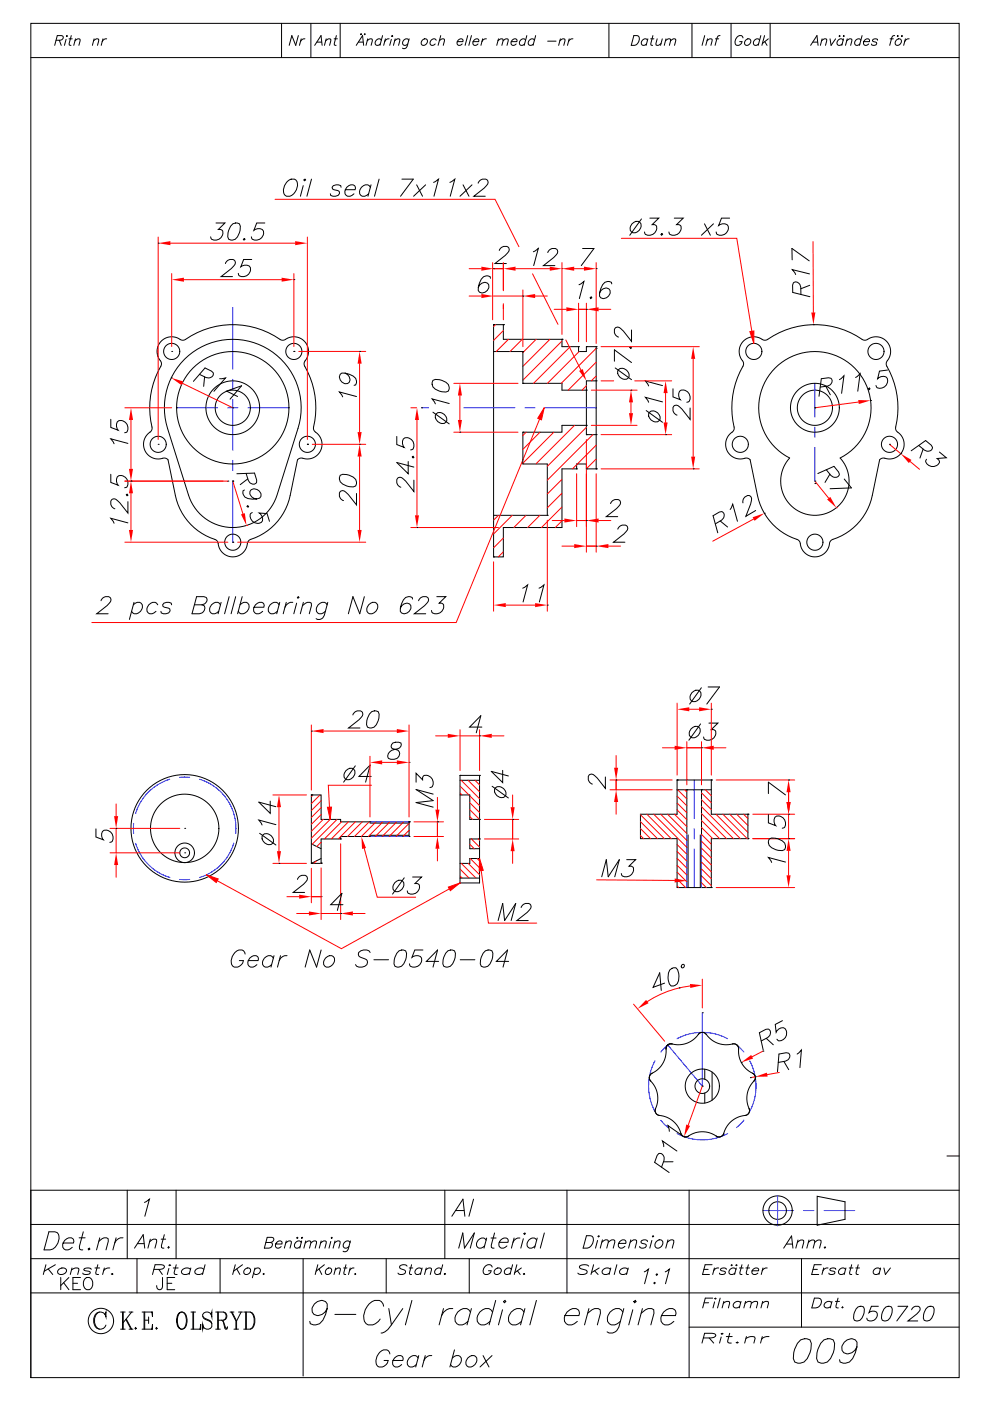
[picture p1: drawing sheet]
<svg xmlns="http://www.w3.org/2000/svg" width="210mm" height="297mm" viewBox="0 0 210 297" stroke-linecap="round" stroke-linejoin="round" font-family="sans-serif">
<g fill="none" stroke="#000" stroke-width=".21">
<path d="M105.9 53.1a1.23 1.23 0 0 1 2-.5 1.34 1.34 0 0 1-.7 1.5l-2.2 1.8h2.4M34.1 72.4a3.3 3.3 0 0 1 4.5-.3h.3a19.2 19.2 0 0 1 15.4-2.6 19.6 19.6 0 0 1 5.3 2.6h.5a3.7 3.7 0 0 1 4-.2 3.3 3.3 0 0 1 .4 4.9v.4a19.1 19.1 0 0 1 2 13.6l.1 .4a3.5 3.5 0 0 1 1.5 4.1 3.3 3.3 0 0 1-4.3 1.8l-.7 .4-1.5 7.5a12.8 12.8 0 0 1-8.8 9.5l-.2 .3a3.4 3.4 0 0 1-3.2 3.2 3.4 3.4 0 0 1-3.3-3.2l-.1-.2a13.3 13.3 0 0 1-8.8-9.6l-1.6-7.6a1.31 1.31 0 0 0-1.6-.1 3.2 3.2 0 0 1-3.4-2.2 3.2 3.2 0 0 1 1.5-3.8l.1-.3a19.1 19.1 0 0 1 2-13.6v-.5a3.7 3.7 0 0 1-.5-3.9zM39.2 76.1a14.5 14.5 0 0 1 17.7-2.1 14.5 14.5 0 0 1 6.3 16.8l-4.4 14.1a9.8 9.8 0 0 1-9.4 6.9 9.8 9.8 0 0 1-9.4-6.9l-4.5-14.1a14.5 14.5 0 0 1 3.7-14.7zM104.7 68.8h2.1v3.1h12.4v1.6h3.5v1h1.7v-1h2.1v25.9h-2.1v-1h-2.1v1h-3.1v12.4h-12.4v6.3h-2.1zM104.7 74.5h6.2M157.6 72.4a3.3 3.3 0 0 1 4.4-.3h.4a19.2 19.2 0 0 1 15.3-2.6 19.6 19.6 0 0 1 5.4 2.6h.5a3.7 3.7 0 0 1 3.9-.2 3.3 3.3 0 0 1 .5 4.9v.4a19.6 19.6 0 0 1 2 13.4l.1 .6a3.6 3.6 0 0 1 1.5 3.9 3.3 3.3 0 0 1-4.3 2l-.7 .4-1.6 7.5a12.9 12.9 0 0 1-8.7 9.5l-.2 .3a3.4 3.4 0 0 1-3.3 3.2 3.3 3.3 0 0 1-3.2-3.2l-.2-.2a13.3 13.3 0 0 1-8.7-9.6l-1.6-7.6a1.32 1.32 0 0 0-1.6-.1 3.2 3.2 0 0 1-3.4-2.2 3.2 3.2 0 0 1 1.5-3.8l.1-.3a19.1 19.1 0 0 1 2-13.6v-.5a3.6 3.6 0 0 1-.4-4.1zM164.4 78a11.9 11.9 0 0 1 18.1 1.5 11.9 11.9 0 0 1-4.3 17.6 7.3 7.3 0 0 1-.3 10.1 7.3 7.3 0 0 1-10.1 0 7.3 7.3 0 0 1-.3-10.1 11.9 11.9 0 0 1-3.1-19.1zM110.9 81.3h8.3v1.4h5.2M124.4 90.2h-5.2v1.4h-8.3M126.5 80.7h-2.1v11.4h2.1M104.7 109.2h11.4"/>
<circle cx="36.4" cy="74.5" r="1.71"/>
<circle cx="62.3" cy="74.5" r="1.71"/>
<circle cx="159.9" cy="74.5" r="1.71"/>
<circle cx="185.8" cy="74.5" r="1.71"/>
<circle cx="33.6" cy="94.2" r="1.71"/>
<circle cx="49.4" cy="86.4" r="11.9"/>
<circle cx="49.4" cy="86.4" r="5.7"/>
<circle cx="49.4" cy="86.4" r="3.7"/>
<circle cx="65.2" cy="94.2" r="1.71"/>
<circle cx="157" cy="94.2" r="1.71"/>
<circle cx="172.8" cy="86.4" r="3.7"/>
<circle cx="172.8" cy="86.4" r="5.2"/>
<circle cx="188.7" cy="94.2" r="1.71"/>
<circle cx="49.4" cy="114.9" r="1.71"/>
<circle cx="172.8" cy="114.9" r="1.71"/>
</g>
<path d="M49.4 65.2v13.1M37.5 86.4h8.6M48.3 86.4h2.1M49.4 80.4v2.2M49.4 84.7v10.7M49.4 97.6v2.1M52.6 86.4h8.7M172.8 81.3v7.1M172.8 90.5v2.2M172.8 94.8v7.2M49.4 101.9v13" fill="none" stroke="#00f" stroke-width=".21"/>
<path d="M99.5 57h2.6M104.7 57h2.1" fill="none" stroke="#f00" stroke-width=".21"/>
<path d="M102.1 56.5l2.6 .5-2.6 .4z" fill="#f00"/>
<path d="M104.7 57h.1M104.7 68.8h.1M106.8 68.8h.1" fill="none" stroke="#000" stroke-width=".21"/>
<path d="M109.4 57h7.2M106.8 64.4v3.4" fill="none" stroke="#f00" stroke-width=".21"/>
<g fill="#f00">
<path d="M106.8 57l2.6-.5v.9z"/>
<path d="M116.6 56.5l2.6 .5-2.6 .4z"/>
</g>
<path d="M113.1 53.4l1.1-.7-1 3.6M116.2 53.5a1.22 1.22 0 0 1 2-.5 1.34 1.34 0 0 1-.7 1.6l-2.2 1.7h2.4M119.2 57h.1M106.8 68.8h.1M119.2 71.9h.1" fill="none" stroke="#000" stroke-width=".21"/>
<path d="M119.2 55.7v15.2M121.8 57h2.1M126.5 55.7v17.1" fill="none" stroke="#f00" stroke-width=".21"/>
<g fill="#f00">
<path d="M119.2 57l2.6-.5v.9z"/>
<path d="M123.9 56.5l2.6 .5-2.6 .4z"/>
</g>
<path d="M123.6 52.7h2.4l-2.7 3.6M126.5 57h.1M119.2 71.9h.1M122.8 60.4l1.1-.7-1 3.6M125.2 63.1l.2-.2 .1 .2-.2 .2zM126.5 73.8h.1M129.8 60.2l-.1-.4a1.35 1.35 0 0 0-1.9 .6l-.4 .8-.2 1.6a1.25 1.25 0 0 0 1.7 .2 1.25 1.25 0 0 0 .2-1.8 1.33 1.33 0 0 0-1.9 .9" fill="none" stroke="#000" stroke-width=".21"/>
<path d="M104.5 55.7v12.1M106.8 64.6v.8M117.5 65.6h2.6M122.7 64.3v8.1M122.7 65.6h1.7M124.4 64.3v8.1M127 65.6h2.6" fill="none" stroke="#f00" stroke-width=".21"/>
<g fill="#f00">
<path d="M120.1 65.1l2.6 .5-2.6 .4z"/>
<path d="M124.4 65.6l2.6-.5v.9z"/>
</g>
<path d="M122.7 73.5h.1M124.4 73.5h.1M124.4 65.6h.1M131 112.2a1.23 1.23 0 0 1 2.1-.5 1.34 1.34 0 0 1-.8 1.5l-2.2 1.7h2.5" fill="none" stroke="#000" stroke-width=".21"/>
<path d="M124.4 93.2v23.9M119.2 115.8h2.6M124.4 115.8h2.1M126.5 100.4v16.7M129 115.8h2.6" fill="none" stroke="#f00" stroke-width=".21"/>
<g fill="#f00">
<path d="M121.8 115.3l2.6 .5-2.6 .4z"/>
<path d="M126.5 115.8l2.5-.5v.9z"/>
</g>
<path d="M130.3 76.6v-2.4l3.6 2.7M130.5 78l3.4 2.5M131.2 78.4a1.41 1.41 0 0 1 1.7 .1 1.41 1.41 0 0 1 .4 1.6 1.41 1.41 0 0 1-1.7-.1 1.41 1.41 0 0 1-.4-1.6zM133.6 73.6l.2-.1 .1 .2-.1 .2zM133.9 69.9v2.5l-1.7-2.2a1.34 1.34 0 0 0-1.5-.8l-.2 .1a1.29 1.29 0 0 0 .7 2M124.4 92.1h.1M126.5 99.4h.1M126.5 115.8h.1" fill="none" stroke="#000" stroke-width=".21"/>
<path d="M125.4 90.2h9.7M125.4 82.7h9.7M133.8 85.3v2.3" fill="none" stroke="#f00" stroke-width=".21"/>
<g fill="#f00">
<path d="M133.4 87.6h.9l-.5 2.6z"/>
<path d="M133.8 82.7l.5 2.6h-.9z"/>
</g>
<path d="M91.8 80.6a3 3 0 0 1 3.3 .9l.2 .6-.2 .8a3 3 0 0 1-3.3-.9l-.1-.5zM91.8 87.4l3.5 2.5M92.5 87.7a1.41 1.41 0 0 1 1.7 .1 1.41 1.41 0 0 1 .4 1.7 1.41 1.41 0 0 1-1.7-.1 1.41 1.41 0 0 1-.4-1.7zM95.3 85.5l-3.6-.9 .6 1M124.4 90.2h.1M124.4 82.7h.1M133.8 82.7h.1" fill="none" stroke="#000" stroke-width=".21"/>
<path d="M96.3 81.3h13.6M96.3 91.6h13.6M97.5 83.8v5.2" fill="none" stroke="#f00" stroke-width=".21"/>
<g fill="#f00">
<path d="M97.6 81.3l.4 2.5h-.9z"/>
<path d="M97.1 89h.9l-.4 2.6z"/>
</g>
<path d="M97.5 91.6h.1M110.9 81.3h.1M110.9 91.6h.1" fill="none" stroke="#000" stroke-width=".21"/>
<path d="M127.5 80.7h2.7M127.5 92.1h15M141.2 83.3v6.2" fill="none" stroke="#f00" stroke-width=".21"/>
<g fill="#f00">
<path d="M141.2 80.7l.4 2.6h-.9z"/>
<path d="M140.7 89.5h.9l-.4 2.6z"/>
</g>
<path d="M126.5 80.7h.1M126.5 92.1h.1M137.1 87l3.4 2.5M137.8 87.4a1.41 1.41 0 0 1 1.7 .1 1.41 1.41 0 0 1 .3 1.7 1.41 1.41 0 0 1-1.7-.1 1.41 1.41 0 0 1-.3-1.7zM140.5 85.2l-3.6-1 .7 1.1M140.5 81.7l-3.6-.9 .7 1M141.2 92.1h.1" fill="none" stroke="#000" stroke-width=".21"/>
<path d="M36.4 58v15.5M39 59.3h20.7M62.3 58v15.5M134.6 80.7h7.9" fill="none" stroke="#f00" stroke-width=".21"/>
<g fill="#f00">
<path d="M36.4 59.3l2.6-.4v.8z"/>
<path d="M59.7 58.9l2.6 .4-2.6 .4z"/>
</g>
<path d="M47.8 55.9a1.23 1.23 0 0 1 2.1-.5 1.35 1.35 0 0 1-.8 1.5l-2.2 1.7h2.4M53.4 55h-1.7l-.6 1.6a1.41 1.41 0 0 1 2 .1 1.56 1.56 0 0 1-.7 1.7 1.56 1.56 0 0 1-1.8-.1l-.1-.4M62.3 59.3h.1M36.4 74.5h.1M62.3 74.5h.1" fill="none" stroke="#000" stroke-width=".21"/>
<path d="M33.5 50.2v43M36.1 51.5h26.5M65.2 50.2v43" fill="none" stroke="#f00" stroke-width=".21"/>
<g fill="#f00">
<path d="M62.6 51.1l2.6 .4-2.6 .5z"/>
<path d="M33.6 51.5l2.5-.4v.9z"/>
</g>
<path d="M33.5 51.5h.1M45.8 47.3h1.9l-1.4 1.3 .8 .2a1.51 1.51 0 0 1-.5 1.8 1.51 1.51 0 0 1-1.8-.1l-.1-.3M49.4 47.4l.6-.1 .8 .1a3 3 0 0 1-.9 3.3l-.6 .2-.8-.2a3 3 0 0 1 .9-3.3zM51.6 50.7l.2-.2 .2 .2-.2 .2zM56.2 47.3h-1.7l-.6 1.5a1.17 1.17 0 0 1 1.2-.3 1.17 1.17 0 0 1 .8 1 1.56 1.56 0 0 1-2.5 1l-.1-.3M33.5 94.2h.1M65.2 94.2h.1" fill="none" stroke="#000" stroke-width=".21"/>
<path d="M63.4 74.5h14.2M76.3 77.1v14.5" fill="none" stroke="#f00" stroke-width=".21"/>
<g fill="#f00">
<path d="M75.8 91.6h.9l-.4 2.6z"/>
<path d="M76.3 74.5l.4 2.6h-.9z"/>
</g>
<path d="M62.3 74.5h.1M73.2 79.1a1.22 1.22 0 0 1 1 .9 1.22 1.22 0 0 1-.5 1.3 1.3 1.3 0 0 1-1.5-.6 1.3 1.3 0 0 1 .3-1.6 3.9 3.9 0 0 1 2.9 1.1l.2 .9-.2 .5-.3 .1M76.3 74.5h.1M65.2 94.2h.1M75.6 84.1l-3.6-1 .7 1" fill="none" stroke="#000" stroke-width=".21"/>
<path d="M66.2 94.2h11.4M76.3 96.8v15.5M50.4 114.9h27.2" fill="none" stroke="#f00" stroke-width=".21"/>
<g fill="#f00">
<path d="M75.8 112.3h.9l-.4 2.6z"/>
<path d="M76.3 94.2l.4 2.6h-.9z"/>
</g>
<g fill="none" stroke="#000" stroke-width=".21">
<path d="M65.2 94.2h.1M76.3 94.2h.1M49.4 114.9h.1M72.2 100.7a3 3 0 0 1 3.2 .9l.2 .6-.2 .8a2.98 2.98 0 0 1-3.2-.9l-.2-.5zM75.6 104.6v2.4l-1.7-2.2a1.34 1.34 0 0 0-1.6-.7l-.1 .1a1.29 1.29 0 0 0 .7 1.9M68.1 177.8h4.2M72.3 174.2v-.5h-4.2v-5.2h-2.1v14.5h2.1M86.8 174.2v3.1M97.6 164.4h4.1v22.8h-4.1zM97.6 168.5h2v5.2h2.1M99.6 177.8h2.1M99.6 179.9h2.1"/>
<path d="M101.7 182h-2.1v1h-2"/>
<circle cx="39.2" cy="175.6" r="7.3"/>
</g>
<path d="M89.4 86.4h1.5M78.5 174.2h8.3M78.5 177.3h8.3" fill="none" stroke="#00f" stroke-width=".21"/>
<path d="M115.4 86.4l-.5 2.6-.8-.3z" fill="none" stroke="#f00" stroke-width=".21"/>
<path d="M115.4 86.4l-.5 2.6-.8-.3z" fill="#f00"/>
<path d="M114.5 88.8l-17.7 43.2h-77.3M49.4 102l2.1 6.9" fill="none" stroke="#f00" stroke-width=".21"/>
<g fill="none" stroke="#000" stroke-width=".21">
<path d="M51.8 103.9l-.3 .2a1.36 1.36 0 0 0 1.1 1.6l1.8 .1 .7-.2 .2-.4a1.32 1.32 0 0 0-.7-1.4 1.32 1.32 0 0 0-1.6 .4 1.33 1.33 0 0 0 1.4 1.6M52.2 100.3l.5 1.5a1.11 1.11 0 0 0 1.6 .6l.1-.6-.4-1.5-3.8 .1M52.5 107.2l.2 .1-.1 .2-.2-.1zM52.6 101.5l-1.6 1.2M53.5 108.7l-.3 .1a1.49 1.49 0 0 0 .6 1.9 1.49 1.49 0 0 0 1.9-.3 1.61 1.61 0 0 0-.7-1.6l1.6 .1 .6 1.6M21.4 127.3a1.23 1.23 0 0 1 2.1-.5 1.37 1.37 0 0 1-.8 1.6l-2.2 1.7h2.4M28.3 128.2a1.12 1.12 0 0 1 1.9 0 1.48 1.48 0 0 1-.5 1.5 1.48 1.48 0 0 1-1.5 .2l-.3-.3M28.4 127.7l-1 3.6M33.5 128.2a1.22 1.22 0 0 0-1.3-.5 1.22 1.22 0 0 0-.9 1 .94 .94 0 0 0 .1 1.2 .94 .94 0 0 0 1.3 0l.4-.3M36.4 128.2l-.1-.3a1.38 1.38 0 0 0-1.8 .3l.1 .3 .3 .2 1.1 .4v.5a1.38 1.38 0 0 1-1.8 .3l-.1-.3M41.2 128.2h1.6l.5 .2a1.15 1.15 0 0 1-1 1.7h-1.6l1-3.6h1.6l.4 .1a.87 .87 0 0 1-.3 1.4l-.6 .2M46.8 128.2a1.22 1.22 0 0 0-1.3-.5 1.22 1.22 0 0 0-1 1 .94 .94 0 0 0 .2 1.2 .94 .94 0 0 0 1.3 0l.4-.3"/>
<path d="M46.9 127.7l-.6 2.4M48.6 126.5l-1 3.6M50 126.5l-1 3.6M50.9 128.2a1.12 1.12 0 0 1 1.9 0 1.48 1.48 0 0 1-.5 1.5 1.48 1.48 0 0 1-1.5 .2l-.3-.3M51.4 126.5l-1 3.6M53.9 128.7h2.1a.71 .71 0 0 0-.5-1 1.48 1.48 0 0 0-1.4 .6 1.48 1.48 0 0 0 0 1.6 1.21 1.21 0 0 0 1.6-.3M59.2 128.2a1.22 1.22 0 0 0-1.3-.5 1.22 1.22 0 0 0-.9 1 .94 .94 0 0 0 .2 1.2 .94 .94 0 0 0 1.2 0l.4-.3M59.3 127.7l-.6 2.4M60.7 127.7l-.6 2.4M62.1 127.7a1.58 1.58 0 0 0-1.7 1M62.9 127.9l-.6 2.2M63.1 126.6l.2-.1 .1 .1-.2 .2z"/>
<path d="M64.2 128.4l1-.7h.5l.3 .2 .1 .5-.5 1.7M64.3 127.7l-.6 2.4M69.4 128.2a1.22 1.22 0 0 0-1.3-.5 1.22 1.22 0 0 0-.9 1 .94 .94 0 0 0 .2 1.2 .94 .94 0 0 0 1.2 0l.4-.3M69.5 127.7l-.7 2.7a1.18 1.18 0 0 1-1.8 .7M77.3 126.5l-1 3.6-1.4-3.6-1 3.6M78.2 128.2a1.12 1.12 0 0 1 1.9 0 1.48 1.48 0 0 1-.5 1.5 1.48 1.48 0 0 1-1.5 .2 1.25 1.25 0 0 1 .1-1.7zM87.5 127l-.1-.4a1.37 1.37 0 0 0-1.8 .6l-.7 1.7v.7a1.26 1.26 0 0 0 1.7 .2 1.26 1.26 0 0 0 .3-1.8 1.34 1.34 0 0 0-2 .9M88.8 127.3a1.23 1.23 0 0 1 2-.5 1.37 1.37 0 0 1-.7 1.6l-2.2 1.7h2.4M92.7 126.5h1.9l-1.5 1.4 .9 .1a1.51 1.51 0 0 1-.5 1.8 1.51 1.51 0 0 1-1.9 0l-.1-.4"/>
</g>
<path d="M51.1 109l.8-.2 .4 2.6z" fill="#f00"/>
<path d="M26.5 114.9h21.8M26.5 102h21.8M27.8 104.6v7.7M52.3 111.4h.1" fill="none" stroke="#f00" stroke-width=".21"/>
<path d="M49.4 102h.1" fill="none" stroke="#000" stroke-width=".21"/>
<g fill="#f00">
<path d="M27.4 112.3h.8l-.4 2.6z"/>
<path d="M27.8 102l.4 2.6h-.8z"/>
</g>
<path d="M23.5 100.5v1.8l1.6 .6a1.4 1.4 0 0 1 .1-2.1 1.56 1.56 0 0 1 1.7 .7 1.56 1.56 0 0 1-.1 1.8l-.4 .1M26.8 104.9l.2-.2 .1 .3-.1 .1zM27.1 110.8l-3.6-.9 .7 1M27.1 106.3v2.5l-1.7-2.2a1.35 1.35 0 0 0-1.6-.8l-.1 .1a1.28 1.28 0 0 0 .7 2M27.8 102h.1M49.4 114.9h.1M49.4 102h.1" fill="none" stroke="#000" stroke-width=".21"/>
<path d="M26.5 86.4h9.9M27.8 89v10.4M26.5 102h20.8" fill="none" stroke="#f00" stroke-width=".21"/>
<g fill="#f00">
<path d="M27.8 86.4l.4 2.6h-.8z"/>
<path d="M27.4 99.4h.8l-.4 2.6z"/>
</g>
<path d="M42.3 79.4l1.4 .6a1.12 1.12 0 0 0 1.6-.7l-.4-.6-1.4-.7-2.5 2.8M43.4 79.9l-.2 2M23.5 88.9v1.7l1.6 .6a1.4 1.4 0 0 1 .1-2 1.56 1.56 0 0 1 1.7 .7 1.56 1.56 0 0 1-.1 1.8h-.4M27.1 94l-3.6-1 .7 1.1M37.5 86.4h.1M46.6 80.3l1.2-.2-2.4 2.9M50.4 84l-2.3-1.1 3.2-1.1-2.5 2.8M27.8 102h.1M48.3 102h.1" fill="none" stroke="#000" stroke-width=".21"/>
<path d="M38.7 81.2l10.7 5.2" fill="none" stroke="#f00" stroke-width=".21"/>
<path d="M36.3 80.1l2.5 .7-.3 .8z" fill="#f00"/>
<path d="M110.9 74.5v6.8M36.3 80.1h.1M49.4 86.4h.1M110.9 91.6v6.8h5.2v10.8" fill="none" stroke="#000" stroke-width=".21"/>
<g fill="none" stroke="#f00" stroke-width=".21">
<path d="M105.1 68.8l-.4 .4M106.8 70.1l-2.1 2.1M107.9 71.9l-2.6 2.6M110.8 71.9l-2.6 2.6M113.7 71.9l-2.8 2.8M116.6 71.9l-5.7 5.8M119.2 72.3l-8.3 8.3M120.9 73.5l-7.7 7.8M122.8 74.5l-6.7 6.8M126.5 73.8l-7.5 7.5M126.5 76.8l-6 5.9M126.5 79.7l-1.1 1"/>
<path d="M111.6 91.6l-.7 .7M114.5 91.6l-3.6 3.7M117.5 91.6l-6.6 6.6M121.9 90.2l-8.2 8.2M122.3 98.5l-.9 .9M124.4 81.8l-.9 .9M124.4 90.6l-8.3 8.3M125.7 92.1l-9.6 9.7M126.5 94.4l-4 4M126.5 97.3l-2.1 2.1M104.7 119.1v10.5M105.7 109.2l-1 1.1"/>
<path d="M106.8 114.1l-2.1 2M106.8 117l-1.1 1.1M108.6 109.2l-3.9 4M111.6 109.2l-2.6 2.6M114.5 109.2l-2.6 2.6M116.1 110.3v19.3M119.2 101.6l-3.1 3.1M119.2 104.5l-3.1 3.2M119.2 107.5l-4.4 4.3M119.2 110.4l-1.4 1.4M107.3 128.3h6.2"/>
</g>
<g fill="#f00">
<path d="M104.7 128.3l2.6-.5v.9z"/>
<path d="M113.5 127.8l2.6 .5-2.6 .4z"/>
</g>
<path d="M104.7 118.1h.1M116.1 109.2h.1M129.5 106.8a1.23 1.23 0 0 1 2.1-.6 1.35 1.35 0 0 1-.8 1.6l-2.2 1.7h2.4M110.9 124.7l1-.7-1 3.6M114.3 124.7l1.1-.7-1 3.6M116.1 128.3h.1" fill="none" stroke="#000" stroke-width=".21"/>
<path d="M117.1 110.3h2.6M122.3 100.4v11.2M122.3 110.3h2.1M124.4 100.4v11.2M127 110.3h2.6" fill="none" stroke="#f00" stroke-width=".21"/>
<g fill="#f00">
<path d="M119.7 109.9l2.6 .4-2.6 .5z"/>
<path d="M124.4 110.3l2.6-.4v.9z"/>
</g>
<path d="M168 55.1v-2.4l3.6 2.6M171.7 58.1l-3.6-.9 .7 1M169.9 62.4v-1.5a1.12 1.12 0 0 0-1.4-1.1l-.4 .6v1.6l3.7 .9M171.7 60.5l-1.8 .7M122.3 99.4h.1M124.4 99.4h.1M124.4 110.3h.1" fill="none" stroke="#000" stroke-width=".21"/>
<path d="M172.4 51.2l.1 15" fill="none" stroke="#f00" stroke-width=".21"/>
<path d="M172.1 66.2h.8l-.4 2.6z" fill="#f00"/>
<path d="M172.5 68.8h.1M172.8 86.4h.1M175.3 99.6l.9 1.2a1.12 1.12 0 0 0 1.8-.1l-.1-.6-1-1.2-3.4 1.5M176 100.5l-1 1.8M179.1 101.5l1.5 1.9-4.5 .2" fill="none" stroke="#000" stroke-width=".21"/>
<path d="M172.8 102l3 3.6" fill="none" stroke="#f00" stroke-width=".21"/>
<path d="M175.4 105.9l.7-.6 1.3 2.3z" fill="#f00"/>
<path d="M182.1 85.2l-9.3 1.2M177.4 107.6h.1" fill="none" stroke="#f00" stroke-width=".21"/>
<path d="M188.3 78.4l-1.8 .3-.3 1.6a1.16 1.16 0 0 1 1.2-.5 1.16 1.16 0 0 1 .9 .9 1.56 1.56 0 0 1-2.4 1.4l-.1-.4M174 82.1l1.5-.2a1.12 1.12 0 0 0 .9-1.6l-.6-.2-1.6 .2-.5 3.7M175.2 81.9l.9 1.8M178.1 80.5l.9-.8-.5 3.7M181.5 80l.9-.8-.5 3.7M184.4 82.3l.1 .1-.2 .2-.1-.1zM172.8 102h.1" fill="none" stroke="#000" stroke-width=".21"/>
<path d="M182 84.8l2.7 .1-2.5 .7z" fill="#f00"/>
<path d="M172.8 86.4h.1M184.7 84.9h.1M151.7 111l1.4-.7a1.12 1.12 0 0 0 .2-1.8h-.7l-1.4 .8 1 3.6M152.8 110.4l1.5 1.3M154.9 108l.5-1.1 1 3.6M157.6 106.6a1.22 1.22 0 0 1 1.5-1.5 1.34 1.34 0 0 1 .1 1.7l-1 2.6 2.1-1.2" fill="none" stroke="#000" stroke-width=".21"/>
<path d="M159.8 110l-8.6 4.7" fill="none" stroke="#f00" stroke-width=".21"/>
<path d="M159.6 109.7l2.5-.9-2.1 1.6z" fill="#f00"/>
<path d="M162.1 108.8h.1M172.8 102.5h.1" fill="none" stroke="#000" stroke-width=".21"/>
<path d="M127.5 73.5h20.8M147 76.1v20.7M127.5 99.4h20.8" fill="none" stroke="#f00" stroke-width=".21"/>
<g fill="#f00">
<path d="M147 73.5l.5 2.6h-.9z"/>
<path d="M146.6 96.8h.9l-.5 2.6z"/>
</g>
<path d="M126.5 73.5h.1M126.5 99.4h.1M142.7 82.4v1.7l1.6 .6a1.41 1.41 0 0 1 .2-2 1.56 1.56 0 0 1 1.6 .7 1.56 1.56 0 0 1-.1 1.8l-.3 .1M146.4 86.5v2.4l-1.8-2.2a1.34 1.34 0 0 0-1.5-.7l-.2 .1a1.28 1.28 0 0 0 .7 1.9M147 99.4h.1" fill="none" stroke="#000" stroke-width=".21"/>
<path d="M98.4 86.4h10.8M111.3 86.4h2.2M115.6 86.4h10.9" fill="none" stroke="#00f" stroke-width=".21"/>
<path d="M87.1 86.4h1.3M88.4 89v20.2M87.1 111.8h18.6" fill="none" stroke="#f00" stroke-width=".21"/>
<g fill="#f00">
<path d="M88.4 86.4l.5 2.6h-.9z"/>
<path d="M88 109.2h.9l-.5 2.6z"/>
</g>
<path d="M84.2 92.5v1.7l1.5 .6a1.41 1.41 0 0 1 .2-2 1.55 1.55 0 0 1 1.7 .7 1.55 1.55 0 0 1-.2 1.8l-.3 .1M86.6 97.8v2.6l-2.4-2.4 3.6 1M87.4 96.9l.2-.2 .2 .2-.2 .2zM89.4 86.4h.1M87.8 101.8v2.4l-1.7-2.2a1.35 1.35 0 0 0-1.6-.8l-.2 .2a1.28 1.28 0 0 0 .7 1.9M88.4 111.8h.1M106.8 111.8h.1" fill="none" stroke="#000" stroke-width=".21"/>
<path d="M159 70.3l.9-.1v2.6z" fill="none" stroke="#f00" stroke-width=".21"/>
<path d="M159 70.3l.9-.1v2.6z" fill="#f00"/>
<path d="M131.8 50.5h24.5l3.2 19.7M188.7 94.2l2.4 2M193.1 97.8l1.9 1.7" fill="none" stroke="#f00" stroke-width=".21"/>
<path d="M134.1 47.4a1.12 1.12 0 0 1 1.9 0 1.49 1.49 0 0 1-.5 1.5 1.49 1.49 0 0 1-1.6 .3 1.26 1.26 0 0 1 .2-1.8zM136.1 46.4l-2.5 3.5M137.8 46.2h1.9l-1.4 1.4h.5l.3 .2a1.5 1.5 0 0 1-.5 1.8 1.5 1.5 0 0 1-1.8-.1l-.1-.3M140.2 49.7l.2-.2 .1 .2-.2 .2zM143 46.2h1.9l-1.4 1.4 .8 .2a1.51 1.51 0 0 1-.5 1.8 1.51 1.51 0 0 1-1.8-.1l-.1-.3M149.4 47.4l1.3 2.5M151.3 47.4l-2.5 2.5M154.8 46.2h-1.8l-.6 1.6a1.17 1.17 0 0 1 1.3-.4 1.17 1.17 0 0 1 .8 1.1 1.56 1.56 0 0 1-2.5 1l-.1-.3M194.9 94.4l1.2 1a1.12 1.12 0 0 0 1.7-.4l-.3-.6-1.2-1-3 2.2M195.8 95.2l-.7 1.9M199.3 95.8l1.4 1.2-1.9 .2 .5 .6a1.51 1.51 0 0 1-1.6 1.1 1.51 1.51 0 0 1-1.3-1.2l.1-.3" fill="none" stroke="#000" stroke-width=".21"/>
<path d="M191.1 96.2l2.2 1.3-.5 .7z" fill="#f00"/>
<path d="M188.7 94.2h.1M191.1 96.2h.1M78.5 174.5h8.3M78.5 177.1h8.3M128.4 164.7v2.4l-1.7-2.2a1.34 1.34 0 0 0-1.6-.7l-.1 .1a1.29 1.29 0 0 0 .6 1.9M135.8 172.6h7.8v-7.3h7.3v7.3h7.7v5.2h-7.7v10.3h-7.3v-10.3h-7.8zM143.6 167.4h7.3M145.7 167.4v9.4M148.8 167.4v9.6" fill="none" stroke="#000" stroke-width=".21"/>
<path d="M145.7 177v11.1M147.2 165.3v8.2M147.2 175.7v2.1M147.2 180v8.1M148.8 177v11.1" fill="none" stroke="#00f" stroke-width=".21"/>
<path d="M129.4 167.4h13.2M129.4 165.3h13.2M130.7 160.2v2.5M130.7 165.3v2.1M130.7 170v2.6" fill="none" stroke="#f00" stroke-width=".21"/>
<g fill="#f00">
<path d="M130.7 167.4l.4 2.6h-.8z"/>
<path d="M130.3 162.7h.8l-.4 2.6z"/>
</g>
<path d="M130.7 165.3h.1M143.6 167.4h.1M143.6 165.3h.1" fill="none" stroke="#000" stroke-width=".21"/>
<path d="M159.7 177.8h8.9M159.7 172.6h8.9M167.3 167.4v2.6M167.3 172.6v5.2" fill="none" stroke="#f00" stroke-width=".21"/>
<path d="M166.8 170h.9l-.4 2.6z" fill="#f00"/>
<path d="M158.6 177.8h.1M158.6 172.6h.1M163 172.7v1.7l1.5 .6a1.4 1.4 0 0 1 .2-2 1.56 1.56 0 0 1 1.7 .7 1.56 1.56 0 0 1-.1 1.8l-.4 .1M167.3 172.6h.1" fill="none" stroke="#000" stroke-width=".21"/>
<path d="M151.9 165.3h16.7M167.3 167.9v2.1" fill="none" stroke="#f00" stroke-width=".21"/>
<g fill="#f00">
<path d="M166.8 170h.9l-.4 2.6z"/>
<path d="M167.3 165.3l.4 2.6h-.9z"/>
</g>
<path d="M150.9 165.3h.1M158.6 172.6h.1M163 168.2v-2.4l3.6 2.7M167.3 165.3h.1" fill="none" stroke="#000" stroke-width=".21"/>
<path d="M159.7 177.8h8.9M151.9 188.1h16.7M167.3 180.4v5.2" fill="none" stroke="#f00" stroke-width=".21"/>
<g fill="#f00">
<path d="M166.8 185.6h.9l-.4 2.5z"/>
<path d="M167.3 177.8l.4 2.6h-.9z"/>
</g>
<g fill="none" stroke="#000" stroke-width=".21">
<path d="M146.6 154.5a1.12 1.12 0 0 1 1.9 0 1.49 1.49 0 0 1-.5 1.5 1.49 1.49 0 0 1-1.5 .2 1.26 1.26 0 0 1 .1-1.7zM148.6 153.5l-2.5 3.4M150.4 153.3h1.9l-1.4 1.4h.5l.3 .1a1.5 1.5 0 0 1-.5 1.8 1.5 1.5 0 0 1-1.9 0l-.1-.4M158.6 177.8h.1M163.2 177.8a3 3 0 0 1 3.2 .9l.2 .6-.2 .8a2.98 2.98 0 0 1-3.2-.9l-.2-.5zM167.3 177.8h.1M150.9 188.1h.1M166.6 182.7l-3.6-.9 .7 1M141.5 221.6l.6-.3a5.8 5.8 0 0 0 6.4-2.3 1.03 1.03 0 0 1 1.3 .3 5.7 5.7 0 0 0 6.1 2 1.05 1.05 0 0 1 .8 1.1 5.5 5.5 0 0 0 3.2 5.3 1.04 1.04 0 0 1 0 1.5 5.5 5.5 0 0 0-.9 6.2 1.04 1.04 0 0 1-1 1.1 5.6 5.6 0 0 0-4.7 4.2 1.04 1.04 0 0 1-1.4 .1 5.5 5.5 0 0 0-6.3 .2 1.04 1.04 0 0 1-1.2-.8 5.7 5.7 0 0 0-5-3.9 1.04 1.04 0 0 1-.3-1.3 5.6 5.6 0 0 0-1.3-6.3 1.04 1.04 0 0 1 .5-1.2 5.5 5.5 0 0 0 3-5.5zM142.5 221.3a1.04 1.04 0 0 0-1.2 1"/>
<circle cx="149" cy="230.2" r="3.6"/>
<circle cx="149" cy="230.2" r="1.56"/>
</g>
<path d="M149 214.7v15.5l-7.4-8.7M138.9 224.9a11.3 11.3 0 0 0 0 10.7M140.2 237.5l1.6 1.6M141.7 221.4l-1.5 1.6M154.3 220.2a11.3 11.3 0 0 0-10.7 0M156.2 221.4l1.6 1.6M157.8 237.5l-1.6 1.5M159 224.9a11.4 11.4 0 0 1 0 10.7M154.4 240.3a11.3 11.3 0 0 1-10.8 0" fill="none" stroke="#00f" stroke-width=".21"/>
<g fill="none" stroke="#f00" stroke-width=".21">
<path d="M140.5 158.5h2.6M145.7 157.2v9.2M145.7 158.5h3.1M148.8 157.2v9.2M151.4 158.5h2.6M135.8 177.1l.7 .7M135.8 175.6l2.2 2.2M135.8 174.2l3.7 3.6M135.8 172.7l5.1 5.1M137.2 172.6l5.2 5.2M138.7 172.6l7 7M140.1 172.6l5.6 5.6"/>
<path d="M141.6 172.6l4.1 4.1M143.1 172.6l2.6 2.6M143.6 179l2.1 2.1M143.6 171.7l2.1 2.1M143.6 170.2l2.1 2.1M143.6 168.8l2.1 2M143.7 167.4l2 2M145.2 167.4l.5 .5M148.8 179.8l2.1 2.1M148.8 178.3l2.1 2.1M148.8 176.9l2.1 2M148.8 175.4l2.4 2.4"/>
<path d="M148.8 173.9l3.8 3.9M148.8 172.5l5.3 5.3M148.8 171l6.8 6.8M148.8 169.5l2.1 2.1M148.8 168.1l2.1 2M149.6 167.4l1.3 1.3M151.9 172.6l5.1 5.2M153.3 172.6l5.2 5.2M154.8 172.6l3.8 3.8M156.3 172.6l2.3 2.4M157.7 172.6l.9 .9M143.6 187.8l.4 .3"/>
<path d="M143.6 186.3l1.8 1.8M143.6 184.9l2.1 2M143.6 183.4l2.1 2.1M143.6 181.9l2.1 2.1M143.6 180.5l2.1 2M148.8 187.1l1 1M148.8 185.7l2.1 2M148.8 184.2l2.1 2.1M148.8 182.7l2.1 2.1M148.8 181.3l2.1 2"/>
</g>
<g fill="#f00">
<path d="M143.1 158.1l2.6 .4-2.6 .4z"/>
<path d="M148.8 158.5l2.6-.4v.8z"/>
</g>
<path d="M146.8 146.8a1.12 1.12 0 0 1 1.9 0 1.49 1.49 0 0 1-.5 1.5 1.49 1.49 0 0 1-1.6 .3 1.26 1.26 0 0 1 .2-1.8zM148.8 145.8l-2.5 3.4M148.8 158.5h.1M150.2 145.6h2.4l-2.7 3.6M145.7 167.4h.1M148.8 167.4h.1" fill="none" stroke="#000" stroke-width=".21"/>
<path d="M143.6 149.1v15.2M146.2 150.3h2.1M150.9 149.1v15.2" fill="none" stroke="#f00" stroke-width=".21"/>
<g fill="#f00">
<path d="M143.6 150.3l2.6-.4v.9z"/>
<path d="M148.3 149.9l2.6 .4-2.6 .5z"/>
</g>
<g fill="none" stroke="#000" stroke-width=".21">
<path d="M150.9 150.3h.1M66 178.9l2.1 1M68.1 177.8v5.2M72.3 174.2h6.2M78.5 177.3h-6.2v.5M97.6 165.4h4.1M99.6 177.8v2.1M143.6 165.3h.1M145.9 177v11.1M148.5 177v11.1M150.9 165.3h.1M68.1 182l-2.1 1"/>
<path d="M97.6 186.1h4.1M52 202.2l-.3-.7a1.75 1.75 0 0 0-2.4 1.3 1.63 1.63 0 0 0 .4 2.2 1.65 1.65 0 0 0 1.9-1.4h-.8M52.7 203.6h2a.71 .71 0 0 0-.4-1 1.48 1.48 0 0 0-1.4 .6 1.48 1.48 0 0 0 0 1.6 1.2 1.2 0 0 0 1.6-.3M58 203.1a1.22 1.22 0 0 0-1.3-.5 1.22 1.22 0 0 0-.9 1 .94 .94 0 0 0 .2 1.2 .94 .94 0 0 0 1.2 0l.4-.3M58.1 202.6l-.6 2.4M59.5 202.6l-.6 2.4M60.9 202.6a1.59 1.59 0 0 0-1.7 1M68.1 201.4l-1 3.6-1.4-3.6-1 3.6M69 203.1a1.12 1.12 0 0 1 1.9 0 1.49 1.49 0 0 1-.4 1.5 1.49 1.49 0 0 1-1.6 .2 1.26 1.26 0 0 1 .1-1.7zM78.5 201.9a1.49 1.49 0 0 0-2.5 .3l.2 .6 1.6 .6 .2 .6a1.47 1.47 0 0 1-2.6 .5M79.3 203.4h3.1M84.6 201.5l.6-.1 .8 .1a3 3 0 0 1-.8 3.3l-.6 .2-.8-.2a3 3 0 0 1 .8-3.3z"/>
<path d="M89.7 201.4h-1.7l-.6 1.5a1.4 1.4 0 0 1 2 .2 1.56 1.56 0 0 1-.7 1.7 1.56 1.56 0 0 1-1.8-.1l-.1-.4M93 203.8h-2.6l2.4-2.4-1 3.6M95 201.5l.6-.1 .8 .1a3 3 0 0 1-.9 3.3l-.5 .2-.9-.2a3 3 0 0 1 .9-3.3zM97.6 203.4h3.1M103 201.5l.5-.1 .8 .1a3 3 0 0 1-.8 3.3l-.6 .2-.8-.2a2.98 2.98 0 0 1 .9-3.3zM107.9 203.8h-2.6l2.4-2.4-1 3.6"/>
<circle cx="39.2" cy="175.6" r="11.4"/>
<circle cx="39.2" cy="180.8" r="2.07"/>
<circle cx="39.2" cy="180.8" r="1.04"/>
</g>
<g fill="none" stroke="#f00" stroke-width=".21">
<path d="M66.4 168.5l-.4 .4M67.9 168.5l-1.9 1.9M68.1 178.5l-.9 1M68.1 172.7l-2.1 2M68.1 171.2l-2.1 2.1M68.1 169.7l-2.1 2.1M68.6 173.7l-2.6 2.5M70 173.7l-4 4M71.5 173.7l-5.3 5.3M72.4 174.2l-3.6 3.6M73.9 174.2l-3.6 3.6M75.4 174.2l-3.7 3.6"/>
<path d="M76.8 174.2l-3.1 3.1M78.3 174.2l-3.1 3.1M79.8 174.2l-3.1 3.1M81.2 174.2l-3.1 3.1M82.7 174.2l-3.1 3.1M84.2 174.2l-3.1 3.1M85.6 174.2l-3.1 3.1M86.8 174.5l-2.8 2.8M86.8 176l-1.4 1.3M97.6 168.1l.4 .4M97.6 166.6l1.9 1.9M97.8 165.4l3.9 3.9"/>
<path d="M99.3 165.4l2.4 2.4M99.6 179l1 .9M99.6 173.1l.6 .6M99.6 171.6l2.1 2.1M99.6 170.2l2.1 2M99.6 168.7l2.1 2.1M100 177.8l1.7 1.8M100.7 165.4l1 1M101.5 177.8l.2 .3M67.1 182.5l-.5 .5M68.1 182.9l-.1 .1M95.1 188l2.5-.8-2.1 1.6z"/>
<path d="M97.6 187.1v.1M97.6 185.7l.4 .4M97.6 184.2l1.9 1.9M97.8 183l3.2 3.1M99.3 183l2.4 2.4M99.7 182l2 2M101.2 182l.5 .5"/>
</g>
<path d="M28.4 174.5v2.2M28.8 178.8a10.8 10.8 0 0 0 7.2 7.2M36 165.2a10.9 10.9 0 0 0-7.2 7.3M40.2 164.8h-2.1M42.3 165.2a10.9 10.9 0 0 1 7.7 11.4M49.6 178.7a10.9 10.9 0 0 1-7.3 7.3M38.1 186.4h2.2" fill="none" stroke="#00f" stroke-width=".21"/>
<path d="M95.1 188l2.5-.8-2.1 1.6z" fill="#f00"/>
<path d="M57.9 168.5h7.1M59.2 171.1v9.3M57.9 183h7.1M95.3 188.4l-22.9 12.7" fill="none" stroke="#f00" stroke-width=".21"/>
<g fill="#f00">
<path d="M59.2 168.5l.4 2.6h-.9z"/>
<path d="M58.7 180.4h.9l-.4 2.6z"/>
</g>
<path d="M55.1 176.6l3.4 2.5M55.8 177a1.42 1.42 0 0 1 1.7 .1 1.42 1.42 0 0 1 .3 1.7 1.42 1.42 0 0 1-1.7-.1 1.42 1.42 0 0 1-.3-1.7zM57.3 169.8v2.6l-2.4-2.4 3.6 1M58.5 174.8l-3.6-1 .7 1.1M66 168.5h.1M59.2 183h.1M66 183h.1" fill="none" stroke="#000" stroke-width=".21"/>
<path d="M43.8 185.5l2.5 .8-.4 .8z" fill="none" stroke="#f00" stroke-width=".21"/>
<path d="M43.8 185.5l2.5 .8-.4 .8z" fill="#f00"/>
<path d="M69.5 171.1h.8l-.3 2.6zM46.1 186.7l26.3 14.4" fill="none" stroke="#f00" stroke-width=".21"/>
<path d="M69.5 171.1h.8l-.3 2.6z" fill="#f00"/>
<path d="M78.8 166.5h-9.2l.3 4.6" fill="none" stroke="#f00" stroke-width=".21"/>
<path d="M73.4 163.4a1.12 1.12 0 0 1 1.9 0 1.49 1.49 0 0 1-.5 1.5 1.49 1.49 0 0 1-1.6 .2 1.26 1.26 0 0 1 .2-1.7zM75.4 162.3l-2.5 3.5M78.7 164.6h-2.6l2.4-2.4-1 3.6M83.7 187.1a1.12 1.12 0 0 1 1.9 0 1.49 1.49 0 0 1-.4 1.5 1.49 1.49 0 0 1-1.6 .2 1.26 1.26 0 0 1 .1-1.7zM85.7 186.1l-2.4 3.4M87.5 185.9h1.9l-1.4 1.4 .8 .2a1.51 1.51 0 0 1-.5 1.8 1.51 1.51 0 0 1-1.8-.1l-.1-.4" fill="none" stroke="#000" stroke-width=".21"/>
<path d="M76.7 177.3l.9 2.5-.8 .1z" fill="#f00"/>
<path d="M77.2 179.8l2.8 10.4h8.2M87.8 177.3h6.3M87.8 174.2h6.3M92.8 169v2.6M92.8 174.2v3.1M92.8 179.9v2.6" fill="none" stroke="#f00" stroke-width=".21"/>
<path d="M88.3 165.8v-1.9l1.3 1.4 .2-.8a1.51 1.51 0 0 1 1.8 .5 1.51 1.51 0 0 1-.1 1.9h-.3M91.9 168.3l-3.6-.9 3.6 2.3-3.6 .4 3.6 1" fill="none" stroke="#000" stroke-width=".21"/>
<g fill="#f00">
<path d="M92.8 177.3l.4 2.6h-.8z"/>
<path d="M92.4 171.6h.8l-.4 2.6z"/>
</g>
<path d="M86.8 177.3h.1M86.8 174.2h.1M92.8 174.2h.1" fill="none" stroke="#000" stroke-width=".21"/>
<path d="M23.3 175.6h14.8M24.6 170.4v2.6M24.6 175.6v5.2M23.3 180.8h14.8M24.6 183.4v2.6" fill="none" stroke="#f00" stroke-width=".21"/>
<g fill="#f00">
<path d="M24.6 180.8l.5 2.6h-.9z"/>
<path d="M24.2 173h.9l-.5 2.6z"/>
</g>
<path d="M20.3 175.7v1.7l1.6 .6a1.4 1.4 0 0 1 .2-2 1.55 1.55 0 0 1 1.6 .7 1.55 1.55 0 0 1-.1 1.8l-.3 .1M24.6 175.6h.1M39.2 175.6h.1M39.2 180.8h.1" fill="none" stroke="#000" stroke-width=".21"/>
<path d="M101.7 182l.8 2.5-.9 .1z" fill="none" stroke="#f00" stroke-width=".21"/>
<path d="M101.7 182l.8 2.5-.9 .1z" fill="#f00"/>
<path d="M102.8 177.8h7.2M102.8 173.7h7.2M108.7 168.5v2.6M108.7 173.7v4.1M102.1 184.6l1.5 11.1h10.2M108.7 180.4v2.6" fill="none" stroke="#f00" stroke-width=".21"/>
<path d="M104.4 166.7l3.4 2.5M105.1 167a1.42 1.42 0 0 1 1.7 .1 1.42 1.42 0 0 1 .3 1.7 1.42 1.42 0 0 1-1.7-.1 1.42 1.42 0 0 1-.3-1.7zM106.6 163.3v2.6l-2.4-2.4 3.6 1M105.7 195.1l.9-3.6 .4 3.6 2.4-3.6-1 3.6M110.5 192.4a1.23 1.23 0 0 1 2.1-.5 1.35 1.35 0 0 1-.8 1.5l-2.2 1.7h2.4" fill="none" stroke="#000" stroke-width=".21"/>
<g fill="#f00">
<path d="M108.7 177.8l.5 2.6h-.9z"/>
<path d="M108.3 171.1h.9l-.5 2.6z"/>
</g>
<path d="M101.7 177.8h.1M101.7 173.7h.1M108.7 173.7h.1" fill="none" stroke="#000" stroke-width=".21"/>
<path d="M92.4 156h2.6M97.6 154.7v8.6M97.6 156h4.1M101.7 154.7v8.6M104.3 156h2.6" fill="none" stroke="#f00" stroke-width=".21"/>
<g fill="#f00">
<path d="M95 155.6l2.6 .4-2.6 .4z"/>
<path d="M101.7 156l2.6-.4v.8z"/>
</g>
<path d="M101.7 156h.1M102.2 154.1h-2.6l2.4-2.4-1 3.6M97.6 164.4h.1M101.7 164.4h.1M63.1 186.4a1.22 1.22 0 0 1 2-.5 1.34 1.34 0 0 1-.7 1.5l-2.2 1.8h2.4" fill="none" stroke="#000" stroke-width=".21"/>
<path d="M60.9 190.1h2.5M66 184.1v7.3M66 190.1h2.1" fill="none" stroke="#f00" stroke-width=".21"/>
<path d="M63.4 189.6l2.6 .5-2.6 .4z" fill="#f00"/>
<path d="M66 183h.1M68.1 183h.1M68.1 190.1h.1" fill="none" stroke="#000" stroke-width=".21"/>
<path d="M72.3 178.9v16M62.9 193.6h2.6M68.1 184v10.9M68.1 193.6h4.2M74.8 193.6h2.6" fill="none" stroke="#f00" stroke-width=".21"/>
<g fill="#f00">
<path d="M65.5 193.2l2.6 .4-2.6 .5z"/>
<path d="M72.3 193.6l2.5-.4v.9z"/>
</g>
<path d="M72.3 177.8h.1M68.1 182.9h.1M72.3 193.6h.1M72.7 191.8h-2.6l2.4-2.4-.9 3.6" fill="none" stroke="#000" stroke-width=".21"/>
<path d="M78.5 160.3v12.9M81.1 161.6h3.1" fill="none" stroke="#f00" stroke-width=".21"/>
<g fill="#f00">
<path d="M78.5 161.6l2.6-.4v.8z"/>
<path d="M84.2 161.2l2.6 .4-2.6 .4z"/>
</g>
<path d="M83.3 157.5l-.3 .7v.3l1.4 .6a1.14 1.14 0 0 1 .2 1.2 1.14 1.14 0 0 1-1 .7l-1.2-.2a1.31 1.31 0 0 1 1.2-1.9l.8-.2a.9 .9 0 0 0 .6-1.2l-.4-.2zM78.5 174.2h.1M86.8 174.2h.1M86.8 161.6h.1" fill="none" stroke="#000" stroke-width=".21"/>
<path d="M66 153.7v13.8M68.6 155h15.6M86.8 153.7v19.5" fill="none" stroke="#f00" stroke-width=".21"/>
<g fill="#f00">
<path d="M84.2 154.5l2.6 .5-2.6 .4z"/>
<path d="M66 155l2.6-.5v.9z"/>
</g>
<path d="M66 155h.1M74.8 151.6a1.22 1.22 0 0 1 2.1-.6 1.34 1.34 0 0 1-.8 1.6l-2.2 1.7h2.5M78.8 150.9l.6-.2 .8 .2a3 3 0 0 1-.9 3.2l-.5 .2-.8-.2a3 3 0 0 1 .8-3.2zM66 168.5h.1M86.8 174.2h.1M166 216.4l-1.6 .8 .2 1.6a1.17 1.17 0 0 1 1-.9 1.17 1.17 0 0 1 1.2 .6 1.56 1.56 0 0 1-1.8 2.1l-.2-.3M149.5 226.6v2.2M149.5 231.7v2.1M151 227.3v5.9M161.5 220.7l1.3-.8a1.12 1.12 0 0 0 .3-1.7h-.7l-1.3 .7 .8 3.7M162.5 220.1l1.5 1.4" fill="none" stroke="#000" stroke-width=".21"/>
<path d="M161.8 222.8l-2.3 1.2" fill="none" stroke="#f00" stroke-width=".21"/>
<path d="M157.2 225.2l2.1-1.6 .4 .8z" fill="#f00"/>
<path d="M157.2 225.2h.1M161.8 222.8h.1M165.1 225.2l1.5-.3a1.11 1.11 0 0 0 .8-1.5l-.6-.2-1.6 .2-.3 3.8M166.3 225l1 1.7M169.1 223.4l.9-.8-.3 3.7" fill="none" stroke="#000" stroke-width=".21"/>
<path d="M160.2 228.3l-1 .1M165.3 227.3l-2.6 .5" fill="none" stroke="#f00" stroke-width=".21"/>
<path d="M160.2 228.3l2.5-.9 .1 .8z" fill="#f00"/>
<path d="M159.2 228.4h.1M160.2 228.3h.1" fill="none" stroke="#000" stroke-width=".21"/>
<path d="M134.4 212.9l6.6 7.8M146.4 209a21.5 21.5 0 0 0-9.1 3.3M149 207.6v6.1" fill="none" stroke="#f00" stroke-width=".21"/>
<g fill="#f00">
<path d="M146.4 208.6l2.6 .2-2.6 .6z"/>
<path d="M137 212l.6 .7-2.4 1.1z"/>
</g>
<g fill="none" stroke="#000" stroke-width=".21">
<path d="M141 208.4l-2.5 .9 1.4-3.1 .4 3.8M142.1 205.6l.8-.5h.5a2.99 2.99 0 0 1 .3 3.4l-.5 .4-.8 .1a3 3 0 0 1-.3-3.4zM144 209.4h.1M149 214.7h.1M141.6 221.5h.1M142 239.8l-.3-1.2 3.1 2.1M149 230.2h.1M140.3 247.4l.5-1.4a1.12 1.12 0 0 0-.9-1.5l-.5 .4-.5 1.5 3 2.1M140.8 243.1l-.3-1.3 3.1 2.2M142.8 246.3h-2.1"/>
<circle cx="144.8" cy="204.8" r=".36"/>
</g>
<path d="M149 230.2l-3 8.3" fill="none" stroke="#f00" stroke-width=".21"/>
<path d="M145.6 238.4l.8 .3-1.3 2.3z" fill="#f00"/>
<g fill="none" stroke="#000" stroke-width=".21">
<path d="M60.9 38.5a1.27 1.27 0 0 1 2.1 0 2.61 2.61 0 0 1-1.5 3.1h-.7a1.77 1.77 0 0 1-.1-2.8zM64.3 39.4l-.6 2.2M64.5 38.1l.2-.1 .1 .1-.2 .2zM66.1 38l-1 3.6M72.3 39.7v-.3a1.39 1.39 0 0 0-1.9 .3l.1 .3 1.4 .6 .1 .5a1.39 1.39 0 0 1-1.8 .3l-.1-.3M78.6 39.7a1.22 1.22 0 0 0-1.3-.5 1.22 1.22 0 0 0-.9 1 .94 .94 0 0 0 .1 1.2 .94 .94 0 0 0 1.3 0l.4-.3M78.7 39.2l-.6 2.4M80.4 38l-1 3.6M85.2 38h2.5l-2.7 3.6M88.4 39.2l1.2 2.4M90.3 39.2l-2.6 2.4M92 38.7l1-.7-1 3.6"/>
<path d="M95.4 38.7l1.1-.7-1 3.6M98.2 39.2l1.3 2.4M100.1 39.2l-2.5 2.4M101.4 38.8a1.22 1.22 0 0 1 2.1-.5 1.35 1.35 0 0 1-.8 1.6l-2.2 1.7h2.4M73.2 40.2h2.1a.71 .71 0 0 0-.4-1 1.48 1.48 0 0 0-1.4 .6 1.48 1.48 0 0 0-.1 1.6 1.22 1.22 0 0 0 1.7-.3M149 230.2h.1M145.1 241h.1"/>
</g>
<path d="M122.8 78.6l.8-.4 .8 2.5z" fill="#f00"/>
<path d="M58.3 42.3h46.7l5.1 10M113 58.1l5.4 10.7M120 72.1l3.2 6.3" fill="none" stroke="#f00" stroke-width=".21"/>
<path d="M143.1 186.2l2.6 .5-2.6 .4z" fill="#f00"/>
<path d="M99.5 62.8h2.6M104.7 62.8h6.2M110.9 61.5v12M113.5 62.8h2.6M126.5 186.5l16.6 .1" fill="none" stroke="#f00" stroke-width=".21"/>
<path d="M127.6 185.9l1-3.7 .4 3.7 2.4-3.7-1 3.7M132.9 182.2h1.9l-1.4 1.4h.5l.3 .2a1.5 1.5 0 0 1-.5 1.8 1.5 1.5 0 0 1-1.8-.1l-.1-.3" fill="none" stroke="#000" stroke-width=".21"/>
<g fill="#f00">
<path d="M102.1 62.3l2.6 .5-2.6 .4z"/>
<path d="M110.9 62.8l2.6-.5v.9z"/>
</g>
<g fill="none" stroke="#000" stroke-width=".21">
<path d="M6.5 5h196.9v287h-196.9zM6.5 12.2h196.9M11.9 8.5h.9l.4-.2a.46 .46 0 0 0 .1-.7l-1.1-.1-.6 2.1M12.6 8.5l.4 1.1M14 8.3l-.3 1.3M14.1 7.6h.2zM14.6 8.2h.7M15.1 7.5l-.4 1.7v.3l.4 .1M15.9 8.6l.6-.4 .5 .1-.3 1.3M16 8.2l-.4 1.4M19.9 8.6l.6-.4 .4 .1-.2 1.3M20 8.2l-.4 1.4"/>
<path d="M21.8 8.2l-.3 1.4M22.6 8.2a.91 .91 0 0 0-.9 .6M59.7 5v7.2M63.3 7.5l-.6 2.1-.8-2.1-.6 2.1M63.9 8.2l-.4 1.4M64.7 8.2a.9 .9 0 0 0-1 .6M65.9 5v7.2M66.7 9.6l1.4-2.1 .2 2.1M67.2 8.9h1M69.1 8.6l.6-.4 .4 .1-.2 1.3M69.2 8.2l-.4 1.4M70.9 8.2h.7"/>
<path d="M71.3 7.5l-.4 1.7v.3l.4 .1M72.2 5v7.2M75.6 9.6l1.3-2.1 .2 2.1M76 8.9h1M76.5 7.3h.2zM77.3 7.3h.2zM77.9 8.6l.6-.4 .5 .1-.3 1.3M78 8.2l-.4 1.4M80.9 8.5a.73 .73 0 0 0-1.1 0 .73 .73 0 0 0 .1 1.1h.3l.5-.3M81.1 7.5l-.5 2.1M81.8 8.2l-.4 1.4M82.5 8.2a.91 .91 0 0 0-.9 .6"/>
<path d="M83 8.3l-.3 1.3M83.1 7.6h.2zM83.7 8.6l.6-.4 .5 .1-.3 1.3M83.8 8.2l-.3 1.4M86.7 8.5a.73 .73 0 0 0-1.1 0 .73 .73 0 0 0 .1 1.1l.8-.3M86.8 8.2l-.4 1.6a.67 .67 0 0 1-1 .4M89.6 8.5a.61 .61 0 0 1 .9-.2 .61 .61 0 0 1-.1 1 .61 .61 0 0 1-.9 .2 .61 .61 0 0 1 .1-1zM92.5 8.5a.73 .73 0 0 0-1.1 0 .73 .73 0 0 0 .1 1.1l.8-.3M93.2 8.6l.6-.4 .5 .1-.3 1.3M93.5 7.5l-.6 2.1M97 8.8h1.2v-.2a.68 .68 0 0 0-.8-.3 .68 .68 0 0 0-.5 .7l.1 .3a.61 .61 0 0 0 .5 .4 .61 .61 0 0 0 .5-.4M99.2 7.5l-.5 2.1"/>
<path d="M100 7.5l-.6 2.1M100.3 8.8h1.2l.1-.2a.68 .68 0 0 0-.8-.3 .68 .68 0 0 0-.5 .7v.3a.6 .6 0 0 0 .6 .4 .6 .6 0 0 0 .5-.4M102.4 8.2l-.4 1.4M103.2 8.2a.91 .91 0 0 0-1 .6M105.6 8.6l.6-.4 .5 .1-.2 1.3M105.7 8.2l-.3 1.4M106.7 8.6l.6-.4 .5 .1-.3 1.3M108.4 8.8h1.2l.1-.2a.68 .68 0 0 0-.8-.3 .68 .68 0 0 0-.5 .7v.3a.61 .61 0 0 0 .5 .4 .61 .61 0 0 0 .6-.4M111.5 8.5a.73 .73 0 0 0-1.1 0 .73 .73 0 0 0 .1 1.1h.3l.5-.3M111.7 7.5l-.5 2.1M113.4 8.5a.73 .73 0 0 0-1.1 0 .73 .73 0 0 0 .1 1.1l.7-.3M113.6 7.5l-.5 2.1"/>
<path d="M116.2 8.7h1.7M118.8 8.6l.6-.4 .4 .1-.2 1.3M118.9 8.2l-.4 1.4M120.7 8.2l-.3 1.4M121.5 8.2a.91 .91 0 0 0-.9 .6M129.2 5v7.2M134.4 7.5h.7a1.14 1.14 0 0 1 .5 1.3 1.14 1.14 0 0 1-1 .8h-.7zM137.3 8.5a.73 .73 0 0 0-1 0 .73 .73 0 0 0 .1 1.1h.3l.4-.3M137.4 8.2l-.4 1.4M138 8.2h.7M138.5 7.5l-.5 1.7 .1 .3 .3 .1M139.4 8.2l-.3 1.3 .5 .1 .6-.4"/>
<path d="M140.5 8.2l-.4 1.4M141.2 8.6l.6-.4 .4 .1-.2 1.3M141.3 8.2l-.4 1.4M142.2 8.6l.6-.4 .5 .1-.2 1.3M146.8 5v7.2M149.5 7.5l-.6 2.1M150 8.6l.6-.4 .4 .1-.2 1.3M150.1 8.2l-.4 1.4M151.8 8.2h.6M152.7 7.5l-.4 .1-.2 .3-.4 1.7M155.1 5v7.2M157.6 8a.81 .81 0 0 0-.9-.4 .81 .81 0 0 0-.7 .7 .94 .94 0 0 0 .3 1.3 .93 .93 0 0 0 1.1-.8h-.5"/>
<path d="M158.2 8.5a.61 .61 0 0 1 .9-.2 .61 .61 0 0 1-.1 1 .61 .61 0 0 1-.9 .2 .61 .61 0 0 1 .1-1zM161.1 8.5a.73 .73 0 0 0-1.1 0 .73 .73 0 0 0 .1 1.1l.8-.3M161.4 7.5l-.6 2.1M162.2 7.5l-.6 2.1M162.2 8.8l.5 .8M163 8.2l-1.3 1M163.4 5v7.2M171.9 9.6l1.4-2.1 .2 2.1M172.4 8.9h1M174.3 8.6l.6-.4 .4 .1-.2 1.3M174.4 8.2l-.4 1.4M176.1 8.2l.2 1.4 .9-1.4"/>
<path d="M178 7.6h.2zM178.8 8.5a.73 .73 0 0 0-1 0 .73 .73 0 0 0 .1 1.1h.3l.4-.3M178.9 7.6h.2zM178.9 8.2l-.3 1.4M179.6 8.6l.6-.4 .5 .1-.3 1.3M179.7 8.2l-.4 1.4M182.6 8.5a.73 .73 0 0 0-1.1 0 .73 .73 0 0 0 .1 1.1l.8-.3M182.9 7.5l-.6 2.1M183.2 8.8h1.2v-.2a.68 .68 0 0 0-.8-.3 .68 .68 0 0 0-.4 .7v.3a.61 .61 0 0 0 .5 .4 .61 .61 0 0 0 .6-.4M186.1 8.5a.54 .54 0 0 0-.5-.3 .54 .54 0 0 0-.5 .5 .84 .84 0 0 1 .9 .5l-.1 .1a.64 .64 0 0 1-1.1 0M188.8 8.2h.7M189.8 7.5l-.5 .1-.1 .3-.5 1.7"/>
<path d="M190.1 8.5a.61 .61 0 0 1 1-.2 .61 .61 0 0 1-.1 1 .61 .61 0 0 1-1 .2 .61 .61 0 0 1 .1-1zM190.3 7.6h.2zM191.2 7.6h.2zM192 8.2l-.3 1.4M192.8 8.2a.91 .91 0 0 0-.9 .6M104 59v-.3a1.36 1.36 0 0 0-1.9 .5l-.4 .8-.3 1.6a1.25 1.25 0 0 0 1.8 .2 1.25 1.25 0 0 0 .2-1.8 1.33 1.33 0 0 0-1.9 .9M104.7 68.8h.1M110.9 74.5h.1M110.9 62.8h.1M6.5 259.6h196.9M27 252.3v14.5M30.6 254.9l1.1-.7-1 3.6"/>
<path d="M37.3 252.3v14.5M94.4 252.3v14.5M95.8 257.8l2.4-3.6 .4 3.6M96.7 256.6h1.7M100.4 254.2l-.9 3.6M120.3 252.3v21.8M146.2 252.3v39.7M173.3 253.6l5.9 1.1v3.8l-5.9 1.2zM200.9 245h2.5M203.4 252.3h-196.9v39.7M6.5 266.8h196.9M6.5 274.1h196.9"/>
<path d="M9.7 268.1l-.5 2.1M10.2 269l1 1.2M10.4 261.1h1.2a1.17 1.17 0 0 1 .9 1.5 2.53 2.53 0 0 1-3.2 2.3zM11.7 268.1l-2.3 1.4M12.5 269.1a.94 .94 0 0 1 1.6 .3 1.14 1.14 0 0 1-1.8 .5v-.5zM12.9 270.8v2.6M13.4 263.5h2.2a.75 .75 0 0 0-.5-1.1 1.56 1.56 0 0 0-1.5 .7 1.56 1.56 0 0 0 0 1.7 1.28 1.28 0 0 0 1.7-.4M13.5 271.9l1.1 1.5M14.6 270.8l-1.7 1.7M15.2 269.2a1.37 1.37 0 0 1 1.5-.3l-.2 1.3M15.3 268.8l-.4 1.4M15.5 272h1"/>
<path d="M16.8 262.4h1.3M17.1 270.8h-1.6v2.6h1.6M17.7 261.1l-.9 3.1 .1 .6 .7 .1M17.9 271.2a.96 .96 0 0 1 1.1-.4 .96 .96 0 0 1 .7 1 1.13 1.13 0 0 1-.3 1.2 1.13 1.13 0 0 1-1.2 .3 1.6 1.6 0 0 1-.3-2.1zM18.7 264.8l.2-.2 .2 .2-.3 .1zM19.3 269.1a1.08 1.08 0 0 0-1.5 0l.1 .2 1.2 .3v.3a1.18 1.18 0 0 1-1.5 0M20.1 268.8h1M20.7 268.1l-.4 1.7 .1 .3 .5 .1M21 263.1l1.1-.7h.5l.3 .2 .1 .5-.5 1.8M21.1 278.1a2.06 2.06 0 0 0 0 3.7M21.2 262.4l-.7 2.5M22.1 268.8l-.3 1.4"/>
<path d="M22.3 278.6l.2 .6v-1.1l-.2 .5a1.35 1.35 0 0 0-1.5-.4 1.35 1.35 0 0 0-.9 1.3 1.59 1.59 0 0 0 .3 1.7 1.59 1.59 0 0 0 1.8 .4l.5-.7M23.3 268.8a1.3 1.3 0 0 0-1.3 .6M23.7 270.1h.2zM24.6 262.4l-.7 2.5M25.6 278.1h.9M26 278.1v3.7M26.1 262.4a1.67 1.67 0 0 0-1.8 1.1M26.1 278.1v3.7M26.7 279.7l1.1 2.1M26.8 279.7l1.1 2.1M27.4 278.1h.8M27.9 278.1l-1.8 2.3"/>
<path d="M28.5 264.6l1.9-2.9 .3 2.9M29.1 266.8v7.3M29.2 263.6h1.3M30.1 278.1h2.2v1.1l-.1-1.1M30.6 278.1v3.7M30.7 278.1v3.7M30.7 279.9h.8M31.5 279.2v1.3M31.7 263.2l.9-.5 .6 .1-.3 1.8M31.9 262.7l-.5 1.9M32.6 269.1h1.4a.84 .84 0 0 0 .9-.6l-.2-.3-.5-.1h-1.3l-.6 2.1M33.7 269.1l.7 1.1"/>
<path d="M34.2 262.7h.9M34.5 270.8l-.2 2.3a.6 .6 0 0 1-.9 0l-.2-.6M34.9 261.7l-.7 2.3 .1 .4 .5 .2M35.5 272h.9M35.6 264.4l.2-.1 .1 .1-.2 .2zM35.8 268.9l-.3 1.3M35.9 268.2h.3zM36.7 268.8h1.1M37.1 270.8h-1.6v2.6h1.6M37.4 268.1l-.5 1.7 .1 .3 .6 .1M38.4 278.1a2.16 2.16 0 0 0-.7 3.1 .95 .95 0 0 0 1.1 .5 .95 .95 0 0 0 .7-.8 2.08 2.08 0 0 0-.8-2.8 1.58 1.58 0 0 0-1.1 2.1 1.66 1.66 0 0 0 .8 1.6M38.7 278.1a2.37 2.37 0 0 1 0 3.7"/>
<path d="M40.4 269.1a1.18 1.18 0 0 0-1.9 .5 1.01 1.01 0 0 0 1.7 .3M40.5 268.8l-.4 1.4M40.5 278.1h1M40.9 278.1v3.7M41.1 278.1v3.7M43 279l.3 .3 1.3 .7a1.15 1.15 0 0 1 0 1.6 1.05 1.05 0 0 1-1.6-.9v1.1l.1-.6M43.2 269.1a1.18 1.18 0 0 0-1.9 .5 1.01 1.01 0 0 0 1.7 .3M43.5 268.1l-.6 2.1M44.8 278.6l.1-.5v1.1a.97 .97 0 0 0-.9-1.1 .97 .97 0 0 0-1 .9l.3 .5 1.1 .5 .5 .5M45.8 278.1h1.6a.88 .88 0 0 1 .7 .9 .88 .88 0 0 1-.7 .9h-1.1M46.2 278.1v3.7M46.3 278.1v3.7"/>
<path d="M46.7 266.8v7.3M47 279.9l.4 .3 .6 1.4 .2-.2M47.4 278.1a.94 .94 0 0 1 .6 .9 .94 .94 0 0 1-.6 .9M48.8 278.1h.8M49.1 278.1l.9 1.9v1.8M49.2 278.1l1 1.9v1.8M49.9 268.1l-.5 2.1M50.2 269l.7 1.2M50.6 278.1h.8M51.1 278.1l-.9 1.9M51.4 268.1l-1.9 1.4M51.7 278.1h1.4a2.16 2.16 0 0 1 .7 3.1l-.3 .4-.4 .2h-1.4"/>
<path d="M51.9 269.1a.68 .68 0 0 1 1.2-.1 .68 .68 0 0 1-.4 1.1 .61 .61 0 0 1-.9-.1 .61 .61 0 0 1 .1-.9zM52.1 278.1v3.7M52.3 278.1v3.7M53.1 278.1a2.33 2.33 0 0 1 0 3.7M54 269.1a.68 .68 0 0 1 1.2-.1 .68 .68 0 0 1-.5 1.1 .63 .63 0 0 1-.9-.2M54.1 268.8l-.6 2.1M55.8 270.1h.2zM56.4 263.4l1.3 .1a.73 .73 0 0 1-.6 1.1h-1l.6-2.3 1.3 .1a.55 .55 0 0 1-.3 .9l-.3 .1M58.5 263.7h1.3a.44 .44 0 0 0-.3-.7 .87 .87 0 0 0-1 .5 .87 .87 0 0 0 .3 1.1h.3l.5-.4M60.6 263.5l.7-.5 .5 .2-.3 1.4M60.7 263l-.4 1.6M63 262.4h.2l-.2 .1z"/>
<path d="M63.9 263.4a.81 .81 0 0 0-1.2 0 .81 .81 0 0 0 .1 1.2h.3l.6-.4M63.9 262.4h.3l-.2 .1zM64 263l-.4 1.6M64.3 266.8v24.9M64.7 263.5l.7-.5 .5 .2-.3 1.4M64.9 263l-.4 1.6M65.9 263.5l.7-.5 .5 .2-.3 1.4M67.4 268.1l-.5 2.1M67.7 269l.6 1.2M68 263.5l.7-.5 .5 .2-.3 1.4M68.1 263l-.4 1.6M68.8 268.1l-1.8 1.4"/>
<path d="M69.2 269.1a.62 .62 0 0 1 1-.2 .62 .62 0 0 1-.1 1 .62 .62 0 0 1-.9 .2 .62 .62 0 0 1 0-1zM69.4 277.4a2.02 2.02 0 0 1-2.8 1.2 1.86 1.86 0 0 1-.1-2.1 1.86 1.86 0 0 1 1.9-.8l.7 .2 .3 .5a5.6 5.6 0 0 1-1.6 4.2l-1.3 .2-.7-.2-.1-.5M70.2 263.2l-.4 1.4M70.3 262.4h.2l-.2 .1zM70.9 263.5l.7-.5 .5 .2-.2 1.4M71 278.6h4.5M71.1 263l-.4 1.6M71.1 269.2l.6-.4 .5 .1-.3 1.3M71.2 268.8l-.4 1.4M72.9 268.8h.7M73.4 268.1l-.5 1.7 .1 .3 .3 .1M74.2 263.4a.81 .81 0 0 0-1.2 0 .81 .81 0 0 0 .2 1.2h.3l.5-.4"/>
<path d="M74.3 268.8l-.4 1.4M74.3 263l-.4 1.8a.74 .74 0 0 1-1.1 .4M75.1 268.8a.92 .92 0 0 0-1 .6M75.2 270.1h.2zM81.4 276.9l-.1-.5-.4-.5a2.11 2.11 0 0 0-3 1 2.98 2.98 0 0 0-.2 3.7 2.1 2.1 0 0 0 2.9-1M81.9 266.8v7.3M82.5 277.4l.5 3.4M85.4 277.4l-2.4 3.4a2.81 2.81 0 0 1-2.2 1.8M86.3 268.4a1 1 0 0 0-1.6 .2l.2 .3 1 .4 .1 .3a.97 .97 0 0 1-1.6 .3M86.8 268.8h.8M87.3 268.1l-.4 1.7v.3l.4 .1M87.4 275.7l-1.4 5.1"/>
<path d="M89.5 269.1a.8 .8 0 0 0-1.1-.1 .8 .8 0 0 0-.2 1.1 .83 .83 0 0 0 1-.2M89.5 268.8l-.3 1.4M90.3 269.2a.91 .91 0 0 1 1.2-.3l-.2 1.3M90.4 268.8l-.4 1.4M93.6 269.1a.8 .8 0 0 0-1.1-.1 .8 .8 0 0 0-.1 1.1 .84 .84 0 0 0 1-.2M93.9 268.1l-.6 2.1M94.1 277.4l-1 3.4M94.3 270.1h.2zM96 277.4a2.25 2.25 0 0 0-2.3 1.5M97.3 264.6l.9-3.2 .3 3.2 2.1-3.2-.9 3.2M99.5 266.8v7.3M99.8 278.1a1.33 1.33 0 0 0-2.1-.5 2 2 0 0 0-.8 3 1.73 1.73 0 0 0 2.4-.5"/>
<path d="M100 277.4l-.9 3.4M103.1 262.9a1.09 1.09 0 0 0-1.1-.4 1.09 1.09 0 0 0-.9 .8 .83 .83 0 0 0 .2 1.1 .83 .83 0 0 0 1.1 0l.4-.3M103.2 262.4l-.5 2.2M104.2 262.4h1M104.4 268.6a.96 .96 0 0 0-1-.5 .96 .96 0 0 0-.8 .8 .89 .89 0 0 0 .3 1.3 1.03 1.03 0 0 0 1.3-.8h-.6M104.5 278.1a1.33 1.33 0 0 0-2.1-.5 2 2 0 0 0-.8 3 1.74 1.74 0 0 0 2.4-.5M104.9 261.4l-.7 2.6v.4l.6 .2M105 269.1a.69 .69 0 0 1 1.2-.1 .69 .69 0 0 1-.4 1.1 .62 .62 0 0 1-.7 0 .62 .62 0 0 1-.3-.5zM105.1 275.7l-1.3 5.1M105.9 263.3h1.8a.63 .63 0 0 0-.3-.9 1.31 1.31 0 0 0-1.3 .6 1.31 1.31 0 0 0 0 1.4 1.06 1.06 0 0 0 1.4-.3M106.6 277.6l-.9 3.2M106.8 275.9l.3-.2 .2 .2-.3 .3z"/>
<path d="M108.5 269.1a.82 .82 0 0 0-1.2-.1 .82 .82 0 0 0-.1 1.1 .88 .88 0 0 0 1-.2M108.7 268.1l-.5 2.1M109 262.4l-.5 2.2M109.6 268.1l-.5 2.1M109.7 269.4l.6 .8M110.3 262.4a1.4 1.4 0 0 0-1.5 .9M110.6 268.8l-1.4 1M111 262.6l-.5 2M111 270.1h.3zM111.1 261.5l.2-.1 .1 .1-.2 .2zM111.1 278.1a1.33 1.33 0 0 0-2.1-.5 2 2 0 0 0-.7 3 1.74 1.74 0 0 0 2.3-.5M111.3 277.4l-.9 3.4"/>
<path d="M113.8 275.7l-1.4 5.1M113.8 262.9a1.08 1.08 0 0 0-1.1-.4 1.08 1.08 0 0 0-.8 .8 .83 .83 0 0 0 .1 1.1 .83 .83 0 0 0 1.1 0l.4-.3M113.9 262.4l-.5 2.2M115.5 261.4l-.9 3.2M119.8 278.9h3a1.01 1.01 0 0 0-.6-1.5 2.26 2.26 0 0 0-2.5 2.7 1.33 1.33 0 0 0 2.1 .5l.7-.5M124.4 261.9h.9a1.19 1.19 0 0 1 .2 2 1.51 1.51 0 0 1-1.8 .7zM124.6 278.4l1.5-1h.8l.4 .2 .1 .8-.7 2.4M124.9 268.4a1.39 1.39 0 0 0-2 .2l.2 .3 1.3 .4 .1 .3a1.19 1.19 0 0 1-1.7 .5l-.2-.2M124.9 277.4l-.9 3.4M125.9 268.1l-.5 2.1M126.1 269.4l.8 .8M126.7 262.9l-.4 1.7"/>
<path d="M126.9 262.1l.1-.2 .1 .2-.1 .1zM127.1 268.8l-1.6 1M127.7 263.3l.7-.5 .6 .1-.3 1.7M127.8 262.8l-.5 1.8M129 263.3l.8-.5 .6 .1-.3 1.7M129.5 269.1a1 1 0 0 0-1.2-.2 1 1 0 0 0-.5 1 1.01 1.01 0 0 0 1.5 0M129.6 268.8l-.4 1.4M130.8 268.1l-.5 2.1M131.2 263.6h1.5a.51 .51 0 0 0-.3-.8 1 1 0 0 0-1.1 .6 1 1 0 0 0 .3 1.2h.3l.7-.4M132.1 278.1a1.33 1.33 0 0 0-2.1-.5 1.99 1.99 0 0 0-.8 3 1.73 1.73 0 0 0 2.4-.5M132.3 277.4l-1 3.9a1.69 1.69 0 0 1-2.5 1M133.2 269.1a1 1 0 0 0-1.2-.2 1 1 0 0 0-.5 1 1.02 1.02 0 0 0 1.5 0"/>
<path d="M133.3 268.8l-.4 1.4M133.7 263.3l.7-.5 .6 .1-.3 1.7M133.8 262.8l-.5 1.8M134.2 277.6l-.8 3.2M134.4 275.9l.3-.2 .2 .2-.3 .3zM136 278.4l1.5-1h.7l.5 .2v.8l-.7 2.4M136.3 277.4l-1 3.4M136.7 269.6l.9-.6-.9 3.1M137.3 263.2a.76 .76 0 0 0-.7-.4 .76 .76 0 0 0-.7 .4l.3 .4 .8 .2 .1 .4a.99 .99 0 0 1-1.4 .2v-.2M138.3 262.9l-.5 1.7M138.4 262.1l.1-.2 .1 .2-.1 .1zM138.7 272l.2-.2 .1 .2-.2 .1z"/>
<path d="M139.2 270.2l.1-.1 .2 .1-.2 .1zM139.2 263.2a.78 .78 0 0 1 1.2-.2 .78 .78 0 0 1-.1 1.2 .78 .78 0 0 1-1.2 .2 .78 .78 0 0 1 .1-1.2zM140.3 278.9h3a1.01 1.01 0 0 0-.6-1.5 2.26 2.26 0 0 0-2.5 2.7 1.33 1.33 0 0 0 2.1 .5l.6-.5M141.1 269.6l.9-.6-.8 3.1M141.5 263.3l.8-.5 .6 .1-.3 1.7M141.7 262.8l-.5 1.8M149.3 269.1h.9M149.3 276.2h1M151 268.1h-1.4l-.6 2.1h1.5M151.2 275.2h-1.6l-.6 2M151.5 268.8l-.3 1.4M151.6 276l-.4 1.2"/>
<path d="M151.6 275.3h.3zM152.4 268.8a1.02 1.02 0 0 0-1 .6M152.8 275.2l-.6 2M153.4 276.3a1.06 1.06 0 0 1 1.3-.3l-.2 1.2M153.5 275.9l-.3 1.3M154.1 269.1a.74 .74 0 0 0-1.3 0 1.01 1.01 0 0 0 1 .5v.3a.8 .8 0 0 1-1.2 0M155.1 268.2h.2zM156.1 269.1a.81 .81 0 0 0-1.1-.1 .81 .81 0 0 0-.2 1.1 .87 .87 0 0 0 1.1-.2M156.1 268.2h.2zM156.2 268.8l-.4 1.4M156.9 268.8h.7M157.1 276.2a.9 .9 0 0 0-1.1-.2 .9 .9 0 0 0-.4 1 .83 .83 0 0 0 1.3 0"/>
<path d="M157.2 275.9l-.4 1.3M157.4 268.1l-.5 1.7 .1 .3 .4 .1M158 276.3a1.05 1.05 0 0 1 1.3-.3l-.2 1.2M158.1 275.9l-.3 1.3M158.2 268.8h.8M158.7 268.1l-.4 1.7v.3l.4 .1M159.4 276.3a1.06 1.06 0 0 1 1.3-.3l-.3 1.2M159.5 269.4h1.4a.41 .41 0 0 0-.3-.6 .78 .78 0 0 0-1 .3 .78 .78 0 0 0 .3 1.1h.3l.5-.3M161.7 276.3a1.06 1.06 0 0 1 1.3-.3l-.3 1.2M161.8 275.9l-.4 1.3M161.8 268.8l-.3 1.4M162.7 268.8a1.03 1.03 0 0 0-1 .6"/>
<path d="M166.2 264.6l1.7-2.6 .3 2.6M166.8 263.7h1.3M169.1 263.3l.8-.4 .6 .1-.3 1.6M169.3 262.9l-.5 1.7M170 266.8v14.5M171.5 263.3l.7-.4 .6 .1-.3 1.6M171.6 262.9l-.5 1.7M172.4 269.1h1M172.7 275.2h.9a.69 .69 0 0 1 .6 .8 1.53 1.53 0 0 1-2 1.2zM172.8 263.3l.8-.4 .5 .1-.3 1.6M174.2 268.1h-1.5l-.5 2.1h1.5M174.7 268.8l-.4 1.4"/>
<path d="M174.8 264.5l.2-.2 .1 .2-.2 .1zM175.6 268.8a1.03 1.03 0 0 0-1 .6M176.4 276.2a.91 .91 0 0 0-1.1-.2 .91 .91 0 0 0-.5 1 .84 .84 0 0 0 1.4 0M176.5 275.9l-.4 1.3M177.2 275.9h.9M177.3 269.1a.75 .75 0 0 0-1.3 0 1.03 1.03 0 0 0 1 .5l.1 .3a.82 .82 0 0 1-1.3 0M177.8 275.2l-.5 1.7v.2l.5 .1M178.6 277.1h.2zM179.4 269.1a.82 .82 0 0 0-1.2-.1 .82 .82 0 0 0-.1 1.1 .89 .89 0 0 0 1-.2M179.4 268.8l-.3 1.4M180.1 268.8h.8M180.7 268.1l-.5 1.7v.3l.5 .1"/>
<path d="M181.5 268.8h.8M182 277l.5-.1 .7 .1a2.56 2.56 0 0 1-.8 2.9l-.5 .1-.7-.1a2.59 2.59 0 0 1 .8-2.9zM182 268.1l-.4 1.7v.3l.5 .1M186.3 276.9h-1.5l-.5 1.3a.97 .97 0 0 1 1.2-.2 .97 .97 0 0 1 .5 1.1 1.31 1.31 0 0 1-2.1 .6v-.3M186.7 269.1a.82 .82 0 0 0-1.1-.1 .82 .82 0 0 0-.2 1.1 .89 .89 0 0 0 1.1-.2M186.8 268.8l-.4 1.4M187.5 268.8l.3 1.4 1.1-1.4M187.9 277l.5-.1 .7 .1a2.56 2.56 0 0 1-.8 2.9l-.5 .1-.7-.1a2.56 2.56 0 0 1 .8-2.9zM190.5 276.9h2l-2.3 3.1M193.4 277.6v-.1a1.06 1.06 0 0 1 1.7-.3 1.16 1.16 0 0 1-.6 1.3l-1.9 1.5h2.1M196.8 277l.5-.1 .7 .1a2.56 2.56 0 0 1-.8 2.9l-.5 .1-.7-.1a2.58 2.58 0 0 1 .8-2.9zM25.6 281.8h.9"/>
<path d="M27.4 281.8h.8M28.8 281.4l.1 .2-.1 .2-.2-.2zM30.1 281.8h2.2v-1.1l-.1 1.1M33.2 281.4l.1 .2-.1 .2-.2-.2zM40.5 281.8h2.1v-1.1l-.2 1.1M45.8 281.8h.9M47.3 280l.5 1.8h.3l.1-.6M49.6 281.8h1M82.7 287l-.3-.7a1.75 1.75 0 0 0-2.4 1.2 1.65 1.65 0 0 0 .4 2.3 1.65 1.65 0 0 0 1.9-1.4h-.8M83.4 288.4h2a.71 .71 0 0 0-.4-1 1.48 1.48 0 0 0-1.4 .6 1.48 1.48 0 0 0 0 1.6 1.22 1.22 0 0 0 1.6-.3M88.7 287.9a1.22 1.22 0 0 0-1.3-.5 1.22 1.22 0 0 0-.9 1 .94 .94 0 0 0 .2 1.2 .94 .94 0 0 0 1.2 0l.4-.3M88.8 287.4l-.6 2.4"/>
<path d="M90.2 287.4l-.6 2.4M91.6 287.4a1.58 1.58 0 0 0-1.7 1M95.9 287.9a1.12 1.12 0 0 1 1.9 0 1.49 1.49 0 0 1-.4 1.5 1.49 1.49 0 0 1-1.6 .2l-.2-.3M96.4 286.1l-1 3.7M99.2 287.9a1.12 1.12 0 0 1 1.9 0 1.49 1.49 0 0 1-.5 1.5 1.49 1.49 0 0 1-1.5 .2 1.26 1.26 0 0 1 .1-1.7zM102.5 287.4l1.2 2.4M104.4 287.4l-2.6 2.4M146.2 281.3h57.2M149.2 283.6l2.1-.1 .5-.5-.2-.3-.6-.1h-1.5l-.6 2.1M150.4 283.6l1 1.1M153 283.4l-.4 1.3M153 282.7h.3z"/>
<path d="M154.1 283.3h1.2M154.8 282.6l-.5 1.7 .1 .3 .7 .1M156.2 284.6h.4zM158.2 283.7a1.98 1.98 0 0 1 1.9-.3l.1 .3-.3 1M158.3 283.3l-.3 1.4M161.7 283.3l-.4 1.4M163.1 283.3a1.68 1.68 0 0 0-1.6 .6M169.8 284l.8-.2 1.2 .2a4.3 4.3 0 0 1-1.3 4.7l-1.3 .3-.6-.3-.3-.7a5.1 5.1 0 0 1 1.5-4zM174.8 284l1.3-.2 .6 .2 .3 .8a5.1 5.1 0 0 1-1.5 3.9l-.8 .3-1.2-.3a4.3 4.3 0 0 1 1.3-4.7zM181.8 285.5a2.02 2.02 0 0 1-2.8 1.2 1.86 1.86 0 0 1-.1-2 1.86 1.86 0 0 1 1.8-.9l.7 .2 .4 .5a5.6 5.6 0 0 1-1.6 4.2l-1.3 .3-.7-.3-.1-.5"/>
<circle cx="164.9" cy="256.6" r="1.87"/>
<circle cx="164.9" cy="256.6" r="3.1"/>
<circle cx="21.4" cy="280" r="2.69"/>
</g>
<path d="M106.8 55.7v5.9" fill="none" stroke="#f00" stroke-width=".21"/>
<path d="M161.8 256.6h6.5M164.9 253.5v6.4M170.5 256.6h2.1M174.8 256.6h6.5" fill="none" stroke="#00f" stroke-width=".21"/>
</svg>
